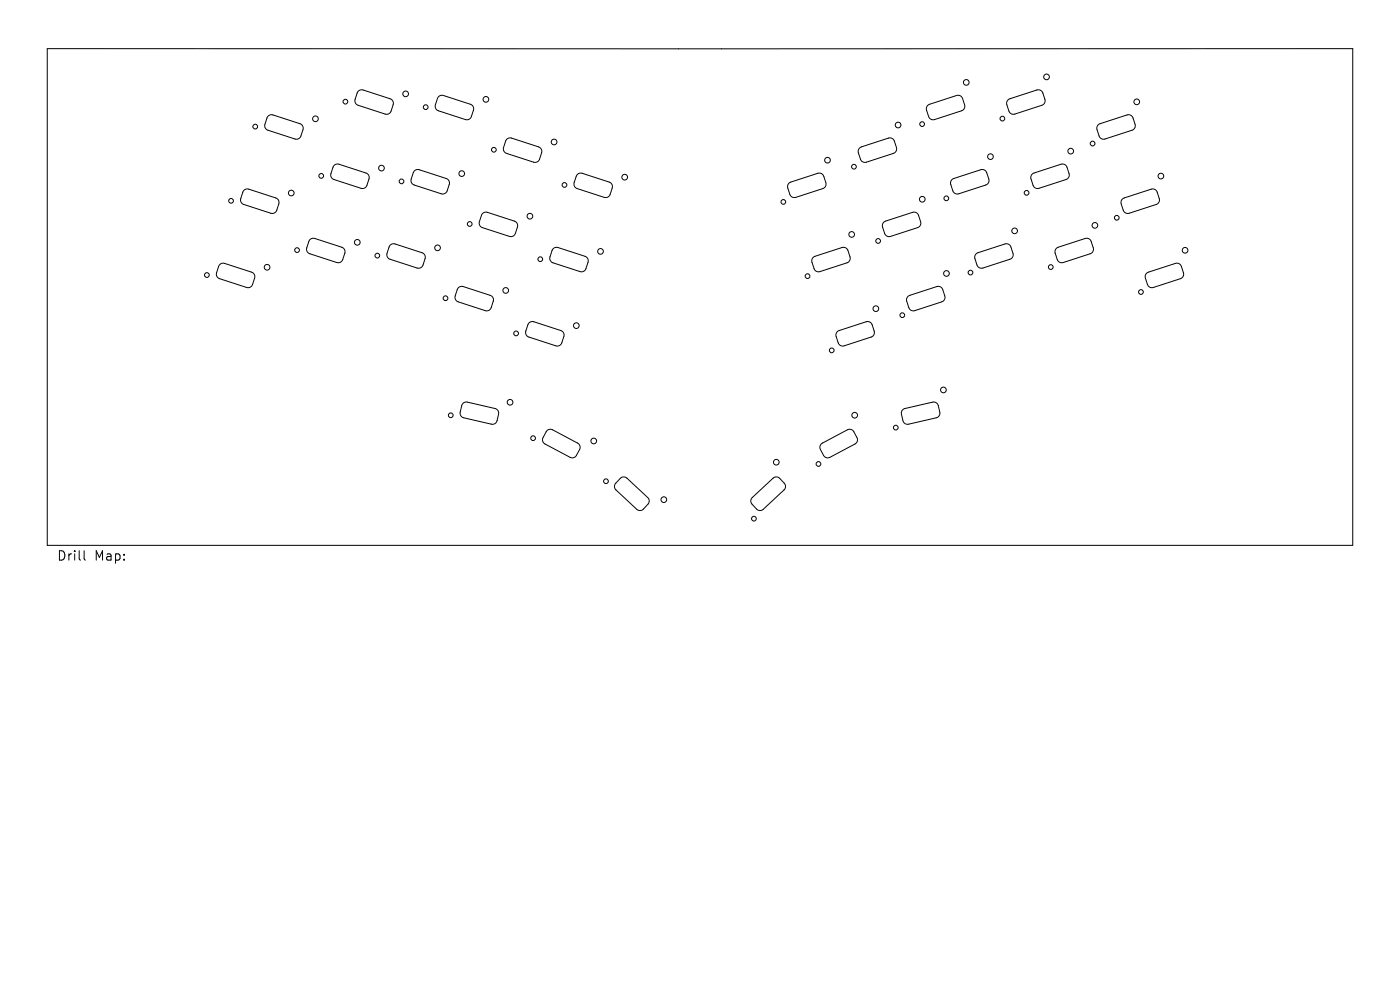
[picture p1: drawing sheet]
<svg xmlns="http://www.w3.org/2000/svg" width="297mm" height="210mm" viewBox="0 0 297 210" stroke-linecap="round" stroke-linejoin="round" font-family="sans-serif">
<defs><g id="words">
<g font-size="2.8">
<text x="12" y="119.2">Drill</text>
<text x="20" y="119.2">Map:</text>
</g>
</g></defs>
<g fill="none" stroke="#000" stroke-width=".21">
<path d="M10 10.3h277v105.4h-277zM76 19.4l.4-.3h.6l5.8 1.9a1 1 0 0 1 .6 1.2l-.4 1.4a1 1 0 0 1-1.3 .6l-5.7-1.9a1 1 0 0 1-.7-1.2zM56.9 24.7l.4-.3h.5l5.8 1.8a1 1 0 0 1 .7 1.3l-.5 1.3a1 1 0 0 1-1.2 .7l-5.8-1.9a1 1 0 0 1-.6-1.2zM70.9 35.1l.4-.3h.5l5.8 1.9a1 1 0 0 1 .7 1.3l-.5 1.3a1 1 0 0 1-1.2 .6l-5.7-1.8a1 1 0 0 1-.7-1.3zM87.9 36.3l.4-.3h.6l5.8 1.9a1 1 0 0 1 .6 1.2l-.4 1.4a1 1 0 0 1-1.3 .6l-5.7-1.9a1 1 0 0 1-.7-1.2zM93 20.5l.5-.2 .5-.1 5.8 1.9a1 1 0 0 1 .6 1.3l-.4 1.3a1 1 0 0 1-1.3 .7l-5.7-1.9a1 1 0 0 1-.6-1.3zM107.5 29.6l.4-.3h.5l5.9 1.9a1 1 0 0 1 .6 1.2l-.4 1.4a1 1 0 0 1-1.3 .6l-5.7-1.9a1 1 0 0 1-.7-1.2zM122.5 37l.4-.2 .5-.1 5.8 1.9a1 1 0 0 1 .7 1.3l-.5 1.3a1 1 0 0 1-1.2 .7l-5.7-1.9a1 1 0 0 1-.7-1.3zM167.4 38.8l6.1-2a1 1 0 0 1 1.3 .6l.4 1.3a1 1 0 0 1-.6 1.3l-5.8 1.9a1 1 0 0 1-1.2-.7l-.5-1.6zM182.4 31.4l6.1-2.1a1 1 0 0 1 1.2 .6l.5 1.4a1 1 0 0 1-.7 1.2l-5.7 1.9a1 1 0 0 1-1.3-.6l-.4-1.6zM196.8 22.3l6.1-2a1 1 0 0 1 1.3 .6l.4 1.3a1 1 0 0 1-.6 1.3l-5.7 1.9a1 1 0 0 1-1.3-.7l-.5-1.6zM202 38.1l6.1-2.1a1 1 0 0 1 1.2 .6l.5 1.4a1 1 0 0 1-.7 1.2l-5.7 1.9a1 1 0 0 1-1.3-.6l-.5-1.6z"/>
<path d="M213.9 21.2l6.1-2.1a1 1 0 0 1 1.2 .6l.5 1.4a1 1 0 0 1-.7 1.2l-5.7 1.9a1 1 0 0 1-1.3-.6l-.5-1.6zM219 36.9l6.1-2.1a1 1 0 0 1 1.3 .7l.4 1.3a1 1 0 0 1-.6 1.3l-5.8 1.8a1 1 0 0 1-1.2-.6l-.5-1.6zM233 26.5l6.1-2.1a1 1 0 0 1 1.3 .6l.4 1.4a1 1 0 0 1-.6 1.2l-5.8 1.9a1 1 0 0 1-1.2-.7l-.5-1.6zM46.6 56.1l.4-.2h.6l5.8 1.8a1 1 0 0 1 .6 1.3l-.4 1.3a1 1 0 0 1-1.3 .7l-5.7-1.9a1 1 0 0 1-.7-1.2zM51.7 40.4l.5-.3h.5l5.8 1.9a1 1 0 0 1 .6 1.3l-.4 1.3a1 1 0 0 1-1.3 .6l-5.7-1.8a1 1 0 0 1-.6-1.3zM65.7 50.9l.5-.3h.5l5.8 1.8a1 1 0 0 1 .6 1.3l-.4 1.3a1 1 0 0 1-1.3 .7l-5.7-1.9a1 1 0 0 1-.6-1.2zM82.8 52l.4-.3h.5l5.8 1.9a1 1 0 0 1 .7 1.3l-.5 1.3a1 1 0 0 1-1.2 .7l-5.7-1.9a1 1 0 0 1-.7-1.3zM102.4 45.3l.4-.3h.5l5.8 1.9a1 1 0 0 1 .7 1.3l-.5 1.3a1 1 0 0 1-1.2 .6l-5.8-1.8a1 1 0 0 1-.6-1.3zM117.3 52.8l.5-.3h.5l5.8 1.9a1 1 0 0 1 .6 1.2l-.4 1.4a1 1 0 0 1-1.3 .6l-5.7-1.8a1 1 0 0 1-.6-1.3zM172.5 54.6l6.1-2.1a1 1 0 0 1 1.3 .7l.4 1.3a1 1 0 0 1-.6 1.3l-5.7 1.8a1 1 0 0 1-1.3-.6l-.5-1.6zM187.5 47.1l6.1-2.1a1 1 0 0 1 1.3 .7l.4 1.3a1 1 0 0 1-.6 1.3l-5.8 1.8a1 1 0 0 1-1.2-.6l-.5-1.6zM207.1 53.8l6.1-2a1 1 0 0 1 1.3 .6l.4 1.3a1 1 0 0 1-.6 1.3l-5.8 1.9a1 1 0 0 1-1.2-.7l-.5-1.6z"/>
<path d="M224.1 52.7l6.1-2.1a1 1 0 0 1 1.3 .6l.4 1.4a1 1 0 0 1-.6 1.2l-5.7 1.9a1 1 0 0 1-1.3-.7l-.5-1.5zM238.1 42.2l6.1-2.1a1 1 0 0 1 1.3 .7l.4 1.3a1 1 0 0 1-.6 1.3l-5.7 1.8a1 1 0 0 1-1.3-.6l-.5-1.6zM243.3 58l6.1-2.1a1 1 0 0 1 1.2 .6l.5 1.4a1 1 0 0 1-.7 1.2l-5.7 1.9a1 1 0 0 1-1.3-.7l-.5-1.6zM97.2 61.1l.5-.3h.5l5.8 1.9a1 1 0 0 1 .6 1.2l-.4 1.4a1 1 0 0 1-1.3 .6l-5.7-1.9a1 1 0 0 1-.6-1.2zM112.2 68.5l.4-.2 .6-.1 5.8 1.9a1 1 0 0 1 .6 1.3l-.4 1.3a1 1 0 0 1-1.3 .7l-5.7-1.9a1 1 0 0 1-.7-1.3zM177.7 70.3l6.1-2a1 1 0 0 1 1.2 .6l.5 1.3a1 1 0 0 1-.7 1.3l-5.7 1.9a1 1 0 0 1-1.3-.7l-.5-1.6zM192.6 62.9l6.1-2.1a1 1 0 0 1 1.3 .6l.4 1.4a1 1 0 0 1-.6 1.2l-5.7 1.9a1 1 0 0 1-1.3-.6l-.5-1.6zM98.2 85.6l.3-.2 .6-.1 5.9 1.4a1 1 0 0 1 .8 1.2l-.3 1.3a1 1 0 0 1-1.3 .8l-5.8-1.4a1 1 0 0 1-.8-1.2zM116 91.4l.5-.3h.6l5.4 2.9a1 1 0 0 1 .5 1.4l-.7 1.2a1 1 0 0 1-1.4 .4l-5.3-2.8a1 1 0 0 1-.4-1.4zM174.3 94.1l5.5-2.9a1 1 0 0 1 1.3 .4l.7 1.2a1 1 0 0 1-.4 1.4l-5.3 2.8a1 1 0 0 1-1.4-.4l-.7-1.5v-.5zM191.5 86.9l.5-.2 5.9-1.4a1 1 0 0 1 1.2 .8l.3 1.3a1 1 0 0 1-.8 1.2l-5.8 1.4a1 1 0 0 1-1.3-.8l-.3-1.5zM17.8 116.8v1.7l.3 .3"/>
<path d="M131.6 101.5a1 1 0 0 1 1.4-.1l4.4 4.1a1 1 0 0 1 .1 1.5l-1 1a1 1 0 0 1-1.4 0l-4.4-4.1a1 1 0 0 1-.1-1.4zM159.6 105.5l4.4-4.1a1 1 0 0 1 1.4 .1l1 1a1 1 0 0 1-.1 1.4l-4.4 4.1a1 1 0 0 1-1.4 0l-1-1a1 1 0 0 1 .1-1.5z"/>
<circle cx="86.1" cy="19.9" r=".6"/>
<circle cx="205" cy="17.5" r=".6"/>
<circle cx="222" cy="16.3" r=".6"/>
<circle cx="54.1" cy="26.9" r=".5"/>
<circle cx="66.9" cy="25.2" r=".6"/>
<circle cx="68.1" cy="37.3" r=".5"/>
<circle cx="73.3" cy="21.6" r=".5"/>
<circle cx="80.9" cy="35.7" r=".6"/>
<circle cx="85.2" cy="38.5" r=".5"/>
<circle cx="90.3" cy="22.7" r=".5"/>
<circle cx="98" cy="36.8" r=".6"/>
<circle cx="103.1" cy="21.1" r=".6"/>
<circle cx="104.8" cy="31.8" r=".5"/>
<circle cx="117.5" cy="30.1" r=".6"/>
<circle cx="119.7" cy="39.2" r=".5"/>
<circle cx="132.5" cy="37.6" r=".6"/>
<circle cx="175.5" cy="34" r=".6"/>
<circle cx="181.2" cy="35.4" r=".5"/>
<circle cx="190.5" cy="26.5" r=".6"/>
<circle cx="195.6" cy="26.3" r=".5"/>
<circle cx="210.1" cy="33.2" r=".6"/>
<circle cx="212.7" cy="25.2" r=".5"/>
<circle cx="227.1" cy="32.1" r=".6"/>
<circle cx="231.8" cy="30.5" r=".5"/>
<circle cx="241.2" cy="21.6" r=".6"/>
<circle cx="246.3" cy="37.4" r=".6"/>
<circle cx="43.9" cy="58.3" r=".5"/>
<circle cx="49" cy="42.6" r=".5"/>
<circle cx="56.7" cy="56.7" r=".6"/>
<circle cx="61.8" cy="40.9" r=".6"/>
<circle cx="63" cy="53.1" r=".5"/>
<circle cx="75.8" cy="51.4" r=".6"/>
<circle cx="80" cy="54.2" r=".5"/>
<circle cx="92.8" cy="52.6" r=".6"/>
<circle cx="99.6" cy="47.5" r=".5"/>
<circle cx="112.4" cy="45.9" r=".6"/>
<circle cx="114.6" cy="55" r=".5"/>
<circle cx="127.4" cy="53.3" r=".6"/>
<circle cx="166.2" cy="42.8" r=".5"/>
<circle cx="171.3" cy="58.6" r=".5"/>
<circle cx="180.7" cy="49.7" r=".6"/>
<circle cx="186.3" cy="51.1" r=".5"/>
<circle cx="195.7" cy="42.3" r=".6"/>
<circle cx="200.8" cy="42.1" r=".5"/>
<circle cx="200.8" cy="58" r=".6"/>
<circle cx="205.9" cy="57.8" r=".5"/>
<circle cx="215.2" cy="49" r=".6"/>
<circle cx="217.8" cy="40.9" r=".5"/>
<circle cx="222.9" cy="56.7" r=".5"/>
<circle cx="232.3" cy="47.8" r=".6"/>
<circle cx="236.9" cy="46.2" r=".5"/>
<circle cx="251.4" cy="53.1" r=".6"/>
<circle cx="94.5" cy="63.3" r=".5"/>
<circle cx="107.3" cy="61.6" r=".6"/>
<circle cx="109.5" cy="70.7" r=".5"/>
<circle cx="122.3" cy="69.1" r=".6"/>
<circle cx="176.4" cy="74.3" r=".5"/>
<circle cx="185.8" cy="65.5" r=".6"/>
<circle cx="191.4" cy="66.9" r=".5"/>
<circle cx="242" cy="61.9" r=".5"/>
<circle cx="95.6" cy="88.1" r=".5"/>
<circle cx="108.2" cy="85.3" r=".6"/>
<circle cx="113.1" cy="93" r=".5"/>
<circle cx="126" cy="93.5" r=".6"/>
<circle cx="164.7" cy="98" r=".6"/>
<circle cx="173.6" cy="98.4" r=".5"/>
<circle cx="181.3" cy="88.1" r=".6"/>
<circle cx="190" cy="90.7" r=".5"/>
<circle cx="200.1" cy="82.7" r=".6"/>
<circle cx="128.6" cy="102.1" r=".5"/>
<circle cx="140.8" cy="106" r=".6"/>
<circle cx="159.9" cy="110" r=".5"/>
</g>
<use href="#words"/>
</svg>
